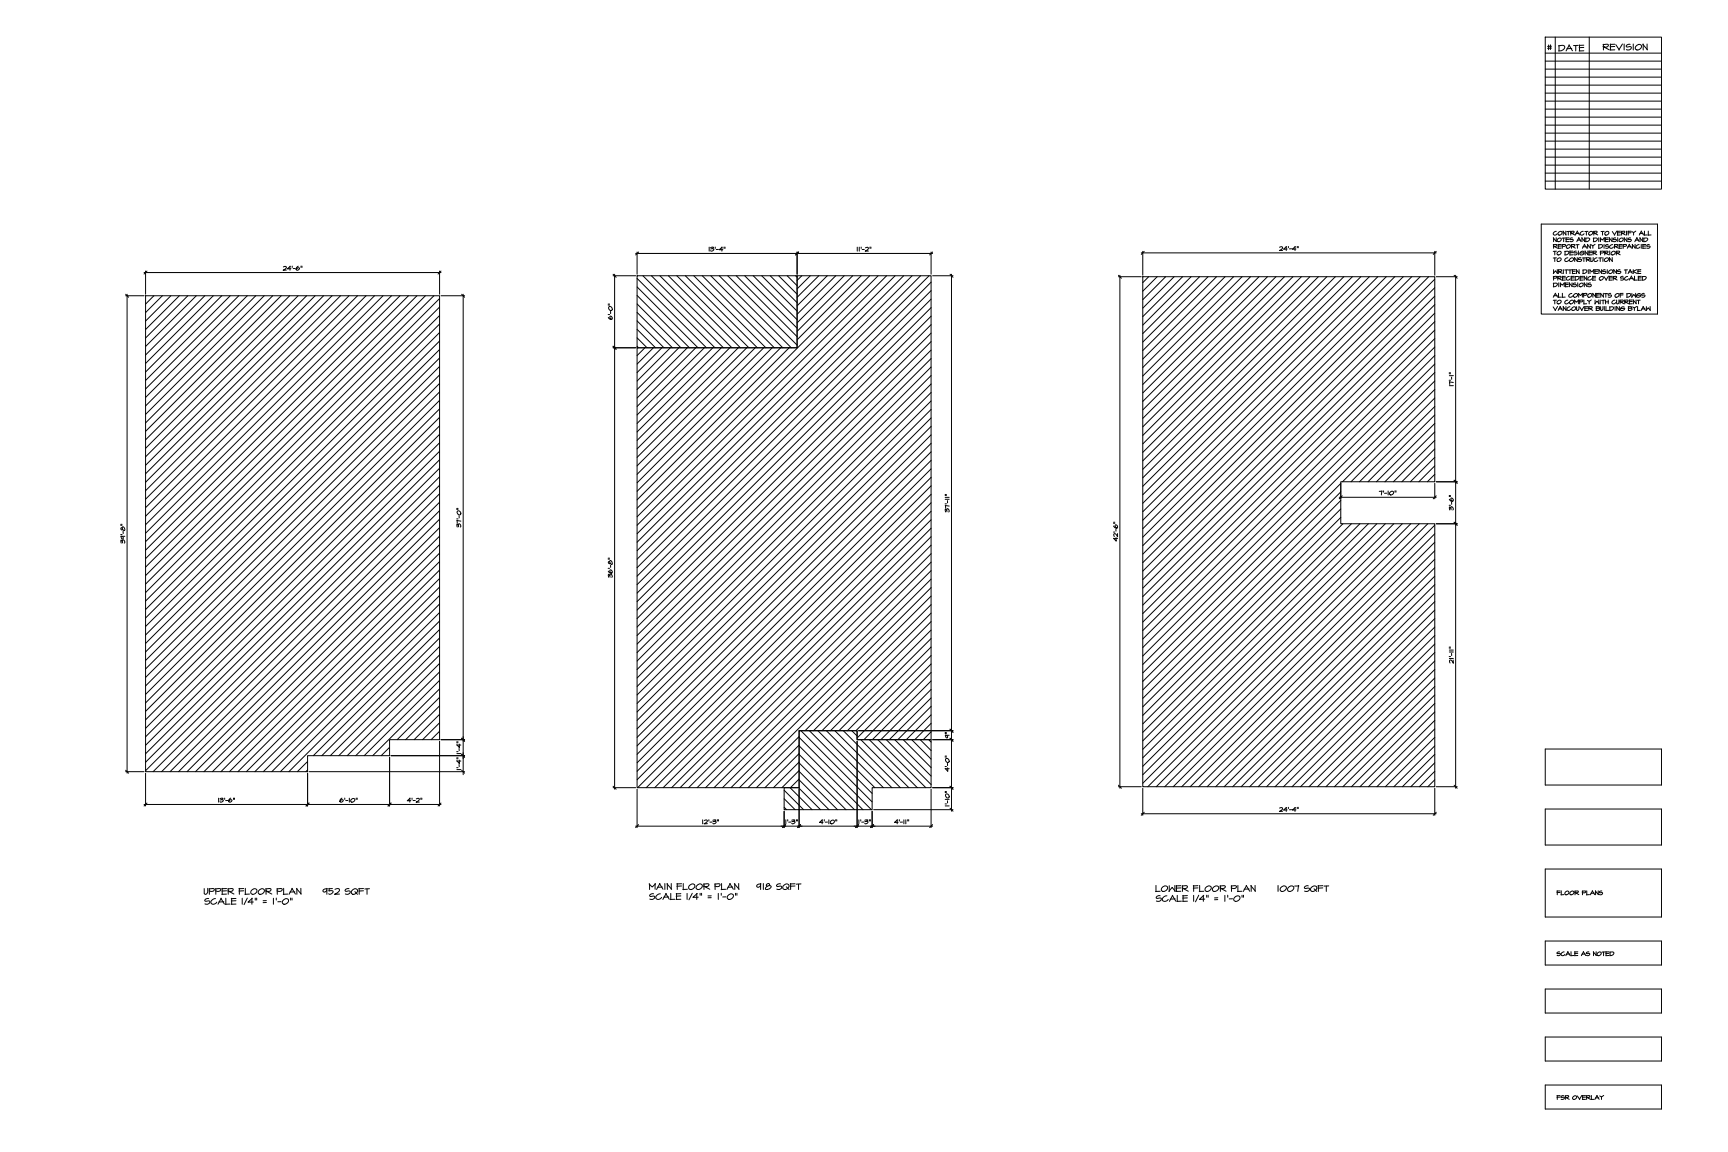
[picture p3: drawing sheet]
<svg xmlns="http://www.w3.org/2000/svg" width="914mm" height="610mm" viewBox="0 0 914 610" stroke-linecap="round" stroke-linejoin="round" font-family="sans-serif">
<defs><g id="words">
<g font-size="7.1">
<text x="343" y="477">SCALE 1/4&quot; = 1'-0&quot;</text>
<text x="611" y="478">SCALE 1/4&quot; = 1'-0&quot;</text>
</g>
<g font-size="6.6">
<text x="823" y="28">DATE</text>
<text x="847" y="28">REVISION</text>
<text x="342" y="472">MAIN FLOOR PLAN 918 SQFT</text>
<text x="610" y="473">LOWER FLOOR PLAN 1007 SQFT</text>
<text x="107" y="474">UPPER FLOOR PLAN 952 SQFT</text>
<text x="107" y="480">SCALE 1/4&quot; = 1'-0&quot;</text>
</g>
<text font-size="5.7" x="821" y="159">ALL COMPONENTS OF DWGS</text>
<g font-size="5.3">
<text x="821" y="126">CONTRACTOR TO VERIFY ALL</text>
<text x="821" y="129">NOTES AND DIMENSIONS AND</text>
<text x="821" y="136">TO DESIGNER PRIOR</text>
<text x="821" y="133">REPORT ANY DISCREPANCIES</text>
<text x="821" y="140">TO CONSTRUCTION</text>
<text x="821" y="150">PRECEDENCE OVER SCALED</text>
<text x="821" y="146">WRITTEN DIMENSIONS TAKE</text>
<text x="821" y="153">DIMENSIONS</text>
<text x="821" y="162">TO COMPLY WITH CURRENT</text>
<text x="821" y="165">VANCOUVER BUILDING BYLAW</text>
<text x="823" y="475">FLOOR PLANS</text>
<text x="823" y="507">SCALE AS NOTED</text>
<text x="823" y="583">FSR OVERLAY</text>
</g>
</g></defs>
<!-- layer: ARWALL -->
<g fill="none" stroke="#000" stroke-width=".53">
<path d="M818 20h61v80h-61zM818 28h61M816 119h61v47h-61zM77 157h156v234h-27v9h-43v8h-86zM337 146h85v38h-85zM605 146h154v109h-50v22h50v139h-154zM337 184h85v-38h71v245h-39v-4h-31v30h-86zM423 387h31v4h39v26h-31v11h-47v-11h8zM818 396h61v19h-61zM818 428h61v19h-61zM818 460h61v25h-61zM818 498h61v13h-61z"/>
<path d="M818 523h61v13h-61zM818 549h61v12h-61zM818 574h61v13h-61z"/>
</g>
<!-- layer: ARWINDOW -->
<g fill="none" stroke="#000" stroke-width=".53">
<path d="M823 20v80M841 20v80M818 37h61M818 32h61M818 58h61M818 54h61M818 49h61M818 45h61M818 41h61M818 79h61M818 75h61M818 70h61"/>
<path d="M818 66h61M818 62h61M818 96h61M818 92h61M818 87h61M818 83h61"/>
</g>
<!-- layer: ARNOTE -->
<path d="M819 24v2M820 24v2M821 25l-2 1M821 24l-2 1" fill="none" stroke="#000" stroke-width=".53"/>
<!-- layer: ARDIM -->
<g fill="none" stroke="#000" stroke-width=".53">
<path d="M336 134h158M337 133v12M375 131v2M376 131h2l-1 1M376 132h2l-1 1h-1M378 131h.1M380 132h-1M382 131v2M382 131l-1 1h2M383 131h.1M384 131h.1M422 133v12"/>
<path d="M454 131v2M455 131v2M456 131h.1M457 132h-1M458 131h1h1l-2 2h2M460 131h.1M461 131h.1M493 133v12M604 134h156M605 133v13M677 131h1h1l-2 2h2M681 130v3"/>
<path d="M681 130l-2 2h2M682 130v1M683 132h-1M685 130v3M685 130l-1 2h2M686 130v1M687 130v1M759 133v13M66 157h10M67 156v253M76 144h157M77 143v13"/>
<path d="M81 157l-4 4M86 157l-9 8M90 157l-13 13M95 157l-18 17M99 157l-22 22M104 157l-27 26M108 157l-31 31M113 157l-36 35M117 157l-40 40M122 157l-45 44M126 157l-49 49M131 157l-54 53"/>
<path d="M135 157l-58 58M140 157l-63 62M144 157l-67 67M149 157l-72 71M150 141h1l1 1-2 1h2M153 157l-76 76M153 141v2M154 141l-2 1h2M155 141v1M156 142h-1M158 157l-81 80M158 141a1.1 1.1 0 0 0-1 1 1.1 1.1 0 0 0 1 1v-1l-1 1"/>
<path d="M159 141v1M160 141v1M162 157l-85 85M167 157l-90 89M171 157l-94 94M176 157l-99 98M180 157l-103 103M185 157l-108 107M189 157l-112 112M194 157l-117 116M198 157l-121 121M203 157l-126 125"/>
<path d="M207 157l-130 130M212 157l-135 134M216 157l-139 139M221 157l-144 143M225 157l-148 148M230 157l-153 152M233 143v13M233 158l-156 156M233 157h13M245 156v236M324 146h12M325 145v273"/>
<path d="M337 147l37 37M337 152l32 32M337 156l28 28M340 146l38 38M345 146l38 38M349 146l38 38M354 146l38 38M358 146l38 38M363 146l38 38M367 146l38 38M372 146l38 38M376 146l38 38"/>
<path d="M381 146l38 38M385 146l37 37M390 146l32 32M394 146l28 28M399 146l23 23M403 146l19 19M408 146l14 14M412 146l10 10M417 146l5 5M421 146l1 1M424 146l-2 2M429 146l-7 7"/>
<path d="M433 146l-11 11M438 146l-16 16M442 146l-20 20M447 146l-25 25M451 146l-29 29M456 146l-34 34M460 146l-123 123M465 146l-128 127M469 146l-132 132M474 146l-137 136M478 146l-141 141M483 146l-146 145"/>
<path d="M487 146l-150 150M492 146l-155 154M493 149l-156 156M493 154l-156 155M493 158l-156 156M494 146h10M503 145v242M592 146h12M593 146v271M608 146l-3 4M612 146l-7 8M617 146l-12 13"/>
<path d="M621 146l-16 17M626 146l-21 22M630 146l-25 26M635 146l-30 31M639 146l-34 35M644 146l-39 40M648 146l-43 44M653 146l-48 48M657 146l-52 53M662 146l-57 57M666 146l-61 62M671 146l-66 66"/>
<path d="M675 146l-70 71M680 146l-75 75M684 146l-79 80M689 146l-84 84M693 146l-88 89M698 146l-93 93M702 146l-97 98M707 146l-102 102M711 146l-106 107M716 146l-111 111M720 146l-115 116M725 146l-120 120"/>
<path d="M729 146l-124 125M734 146l-129 129M738 146l-133 134M743 146l-138 138M747 146l-142 143M752 146l-147 147M756 146l-151 152M759 148l-154 154M759 152l-154 155M759 157l-154 154M760 146h11M770 146v271"/>
<path d="M233 162l-156 156M233 167l-156 156M233 171l-156 156M233 176l-156 156M322 161h1M322 166h1M322 168a1.1 1.1 0 0 0 1 1 1.1 1.1 0 0 0 1-1l-1-1v1l1 1M323 165v1M337 179l5 5M337 170l14 14M337 161l23 23M337 174l10 10"/>
<path d="M337 165l19 19M493 163l-156 155M493 167l-156 156M493 172l-156 155M493 176l-156 156M759 161l-154 155M759 166l-154 154M759 170l-154 155M759 175l-154 154M759 179l-154 155M233 180l-156 156M233 185l-156 155"/>
<path d="M233 189l-156 156M233 194l-156 156M233 198l-156 156M324 184h12M337 183l1 1M341 184l-4 4M346 184l-9 9M350 184l-13 13M355 184l-18 18M359 184l-22 22M364 184l-27 27M368 184l-31 31"/>
<path d="M373 184l-36 36M377 184l-40 40M382 184l-45 45M386 184l-49 49M391 184l-54 54M395 184l-58 58M400 184l-63 63M404 184l-67 67M409 184l-72 71M413 184l-76 76M418 184l-81 80M493 181l-156 155"/>
<path d="M493 185l-156 156M493 190l-156 155M493 194l-156 156M493 199l-156 155M759 184l-154 154M759 188l-154 155M759 193l-154 154M759 197l-154 155M767 197h1M767 198h1M767 199h2M768 200v1"/>
<path d="M233 203l-156 155M233 207l-156 156M233 212l-156 155M233 216l-156 156M493 203l-156 156M493 208l-156 155M493 212l-156 156M493 217l-156 155M759 211l-44 44M759 202l-154 154M759 206l-49 49M759 220l-35 35"/>
<path d="M759 215l-40 40M767 201h1M767 204h2M769 202h-2v1M233 221l-156 155M233 225l-156 156M233 230l-156 155M233 234l-156 156M233 239l-156 155M493 221l-156 156M493 226l-156 155M493 230l-156 156"/>
<path d="M493 235l-156 155M493 239l-156 156M759 238l-17 17M759 233l-22 22M759 229l-26 26M759 224l-31 31M233 257l-152 151M233 243l-156 156M233 248l-156 155M233 252l-156 156M493 244l-156 155M493 248l-156 156"/>
<path d="M493 253l-156 155M493 257l-156 156M709 256l-104 105M709 256v8M731 260v2M731 260h-1M732 260h.1M735 260v2M738 260h.1M739 260h.1M759 256v8M759 251l-4 4"/>
<path d="M759 247l-8 8M759 242l-13 13M760 255h11M64 277h1M64 278h1M65 279h-1v1h1M65 279h1v2l-1-1zM233 270l-139 138M233 275l-134 133M233 279l-130 129M233 261l-148 147M233 266l-143 142"/>
<path d="M242 275h.1M242 270h.1M242 269h.1M242 275l2 1M242 275v2M243 278l-1-1v2M243 279v-2l1 1v1M243 273v1M493 275l-142 142M493 271l-147 146M493 262l-156 155M493 280l-138 137"/>
<path d="M493 266l-151 151M500 267h1M500 262h1M500 268h2M500 264h2M500 263h2M500 267v2M501 270l-1-1v2M501 271v-2l1 1v1M501 265v1M589 277h1M589 276h1"/>
<path d="M589 278a1.1 1.1 0 0 0 1 1 1.1 1.1 0 0 0 1 0v-1h-1l1 2M590 280l1 1M709 263h51M709 260l-104 105M709 265l-104 105M709 269l-104 105M709 274l-104 105M711 277l-106 106M715 277l-110 111M720 277l-115 115M724 277l-119 120M729 277l-124 124"/>
<path d="M733 277l-128 129M734 261h-1M738 277l-133 133M742 277l-137 137M747 277l-140 139M751 277l-139 139M756 277l-140 139M759 278l-138 138M760 277h11M767 262h1M767 267h1M767 263h1"/>
<path d="M767 264a1.1 1.1 0 0 0 1 1 1.1 1.1 0 0 0 1-1h-1l1 1M768 269l-1-1v2M768 270v-2l1 1v1M768 266v1M64 283h1M64 284h2M64 284v1h1v-1M65 287l-1-1v1M65 287v-1l1 1M65 281v1M233 284l-125 124M233 288l-121 120"/>
<path d="M233 293l-116 115M233 297l-112 111M322 295h1M322 296h1M323 297h-1v1h1M323 297h1v2l-1-1zM323 299v1M493 289l-129 128M493 284l-133 133M493 297l-120 120M493 293l-124 124M589 282h1"/>
<path d="M589 285h2M591 284v2l-2-1M591 282v2l-1-2-1 1 1 1M759 291l-125 125M759 287l-129 129M759 282l-134 134M759 296l-120 120M233 302l-107 106M233 306l-103 102M233 311l-98 97M233 315l-94 93M233 320l-89 88"/>
<path d="M322 301h1M322 302a1.1 1.1 0 0 0 1 1 1.1 1.1 0 0 0 1-1h-1l1 1M323 305l-1-1v1M323 305v-1l1 1M493 306l-111 111M493 302l-115 115M493 315l-102 102M493 311l-106 106M493 320l-67 67M759 309l-107 107M759 305l-111 111M759 300l-116 116"/>
<path d="M759 318l-98 98M759 314l-102 102M233 324l-85 84M233 329l-80 79M233 333l-67 67M233 338l-63 62M493 333l-54 54M493 329l-58 58M493 324l-63 63M493 338l-49 49M759 327l-89 89M759 323l-93 93"/>
<path d="M759 336l-80 80M759 332l-84 84M233 356l-45 44M233 342l-58 58M233 347l-54 53M233 351l-49 49M493 347l-40 40M493 356l-36 35M493 342l-45 45M493 351l-39 40M759 350l-66 66M759 345l-71 71"/>
<path d="M759 341l-75 75M759 359l-57 57M759 354l-62 62M767 342h1M767 347h1M767 343h1M767 348h2M767 345h2M767 344h2M768 346v1M769 349v2l-1-2-1 1v1M233 365l-36 35"/>
<path d="M233 374l-18 17M233 360l-40 40M233 369l-23 22M233 378l-14 13M493 360l-31 31M493 378l-13 13M493 374l-18 17M493 369l-22 22M493 365l-27 26M759 368l-48 48M759 363l-53 53M759 377l-39 39"/>
<path d="M759 372l-44 44M206 395l-4 5M207 400h39M233 382l-9 9M233 392v35M233 387l-5 4M233 391h13M242 398h.1M242 393h.1M242 399h2M242 394h2M243 396v1"/>
<path d="M243 394v2l-1-2M245 390v11M245 398v12M423 394l-23 23M423 399l29 29M423 390l-27 27M423 390l38 38M423 399l-18 18M423 395l34 33M424 387l38 37M428 387l34 33M433 387l30 30"/>
<path d="M437 387l30 30M442 387l30 30M446 387l30 30M451 387l3 2M454 392v46M454 387h50M456 391l25 26M460 391l25 26M465 391l25 26M469 391l24 24M473 391l20 20M478 391l15 15"/>
<path d="M482 391l11 11M487 391l6 6M491 391l2 2M493 383l-9 8M493 387l-4 4M494 391h10M500 388h1M500 389h2M500 389l1 1v-1M503 385v8M503 391v38M759 395l-21 21"/>
<path d="M759 390l-26 26M759 386l-30 30M759 381l-35 35M759 399l-17 17M66 408h10M77 409v18M163 409v18M163 403l-6 5M163 407l-1 1M164 408h82M206 401v26M242 406h.1"/>
<path d="M242 402h.1M242 401h.1M242 407h2M242 403h2M243 405v1M243 402v2l-1-1M324 417h12M337 418v20M415 418l10 10M418 417l12 11M423 417l11 11M423 412l-5 5"/>
<path d="M423 408l-9 9M423 404l25 24M423 403l-14 14M423 408l20 20M423 418v20M423 413l16 15M423 417h.1M493 418v20M494 417h10M500 419h1M500 406h1M500 401h1"/>
<path d="M500 400h1M500 407h2M501 404v1M501 406l1 2-2-1M592 416h12M605 417v14M759 417v14M759 413l-3 3M759 408l-8 8M759 404l-12 12M760 416h11M76 426h157"/>
<path d="M116 422v2M116 423h2h-1M116 423l2 1h-1h-1M119 422v1M121 424h-2M122 422a1.1 1.1 0 0 0-1 1 1.1 1.1 0 0 0 1 1h1l-1-1-1 1M124 422v1M181 422a1.1 1.1 0 0 0-1 1 1.1 1.1 0 0 0 1 1h1l-1-1-1 1M182 422v1M184 424h-1M185 422v2M188 422v1"/>
<path d="M189 422v1M217 422v2M217 422l-1 2h1M218 422v1M220 424h-1M220 423l1-1 1 1-2 1h2M223 422v1M336 437h80M372 434v2M373 434h1l-1 2h1M375 434h.1M377 435h-1"/>
<path d="M377 434h2l-1 1M377 435h2l-1 1h-1M380 434h.1M413 437h11M415 427l1 1M415 429v9M415 423l6 5M416 434v2M417 434h.1M419 435h-2M419 434h1v1M419 435h2l-1 1h-1"/>
<path d="M421 434h.1M422 434h.1M422 437h32M435 434v2M435 434l-1 1h2M436 434h.1M438 435h-1M439 434v2M442 434h.1M443 434h.1M452 437h11M454 434v2"/>
<path d="M455 434h.1M457 435h-1M458 434h1l-1 1M458 435h1l-1 1M460 434h.1M461 434h.1M461 437h33M462 429v9M462 428h42M475 435h-2l2-1v2M476 434h.1M478 435h-2"/>
<path d="M478 434v2M479 434v2M480 434h.1M481 434h.1M500 425h1M500 426h2M500 423h2M501 424v1M604 431h156M677 428l1-1 1 1-2 1h2M681 427v2M681 427l-2 2h2"/>
<path d="M682 427v1M683 428h-1M685 427v2M685 427l-1 2h2M686 427v1M687 427v1"/>
<circle cx="323" cy="163" r="1"/>
<circle cx="243" cy="271" r="1"/>
<circle cx="736" cy="261" r="1"/>
<circle cx="501" cy="402" r="1"/>
<circle cx="187" cy="424" r="1"/>
<circle cx="441" cy="435" r="1"/>
<circle cx="501" cy="421" r="1"/>
</g>
<!-- layer: 0 -->
<g fill="none" stroke="#000" stroke-width=".53">
<path d="M338 133l-2 2M423 133l-2 2M494 133l-2 2M605 133l-1 2M760 133l-2 2M66 156l2 1M78 143l-2 2M233 143l-1 2M244 156l2 1M324 145l2 2M503 145l1 2M592 146l1 1"/>
<path d="M769 146l2 1M324 183l2 2M769 254l2 2M710 262l-1 2M760 262l-2 2M769 276l2 2M244 391l2 1M244 399l2 2M503 386l1 1M503 391l1 1M66 408l2 1M244 408l2 1"/>
<path d="M324 416l2 2M503 416l1 2M592 416l1 1M769 416l2 1M78 425l-2 2M164 425l-2 2M207 425l-2 2M233 425l-1 2M338 436l-2 2M416 436l-2 2M424 436l-2 2M454 436l-1 2"/>
<path d="M462 436l-1 2M494 436l-2 2M503 428l1 1M605 430l-1 1M760 430l-2 1"/>
</g>
<use href="#words"/>
</svg>
